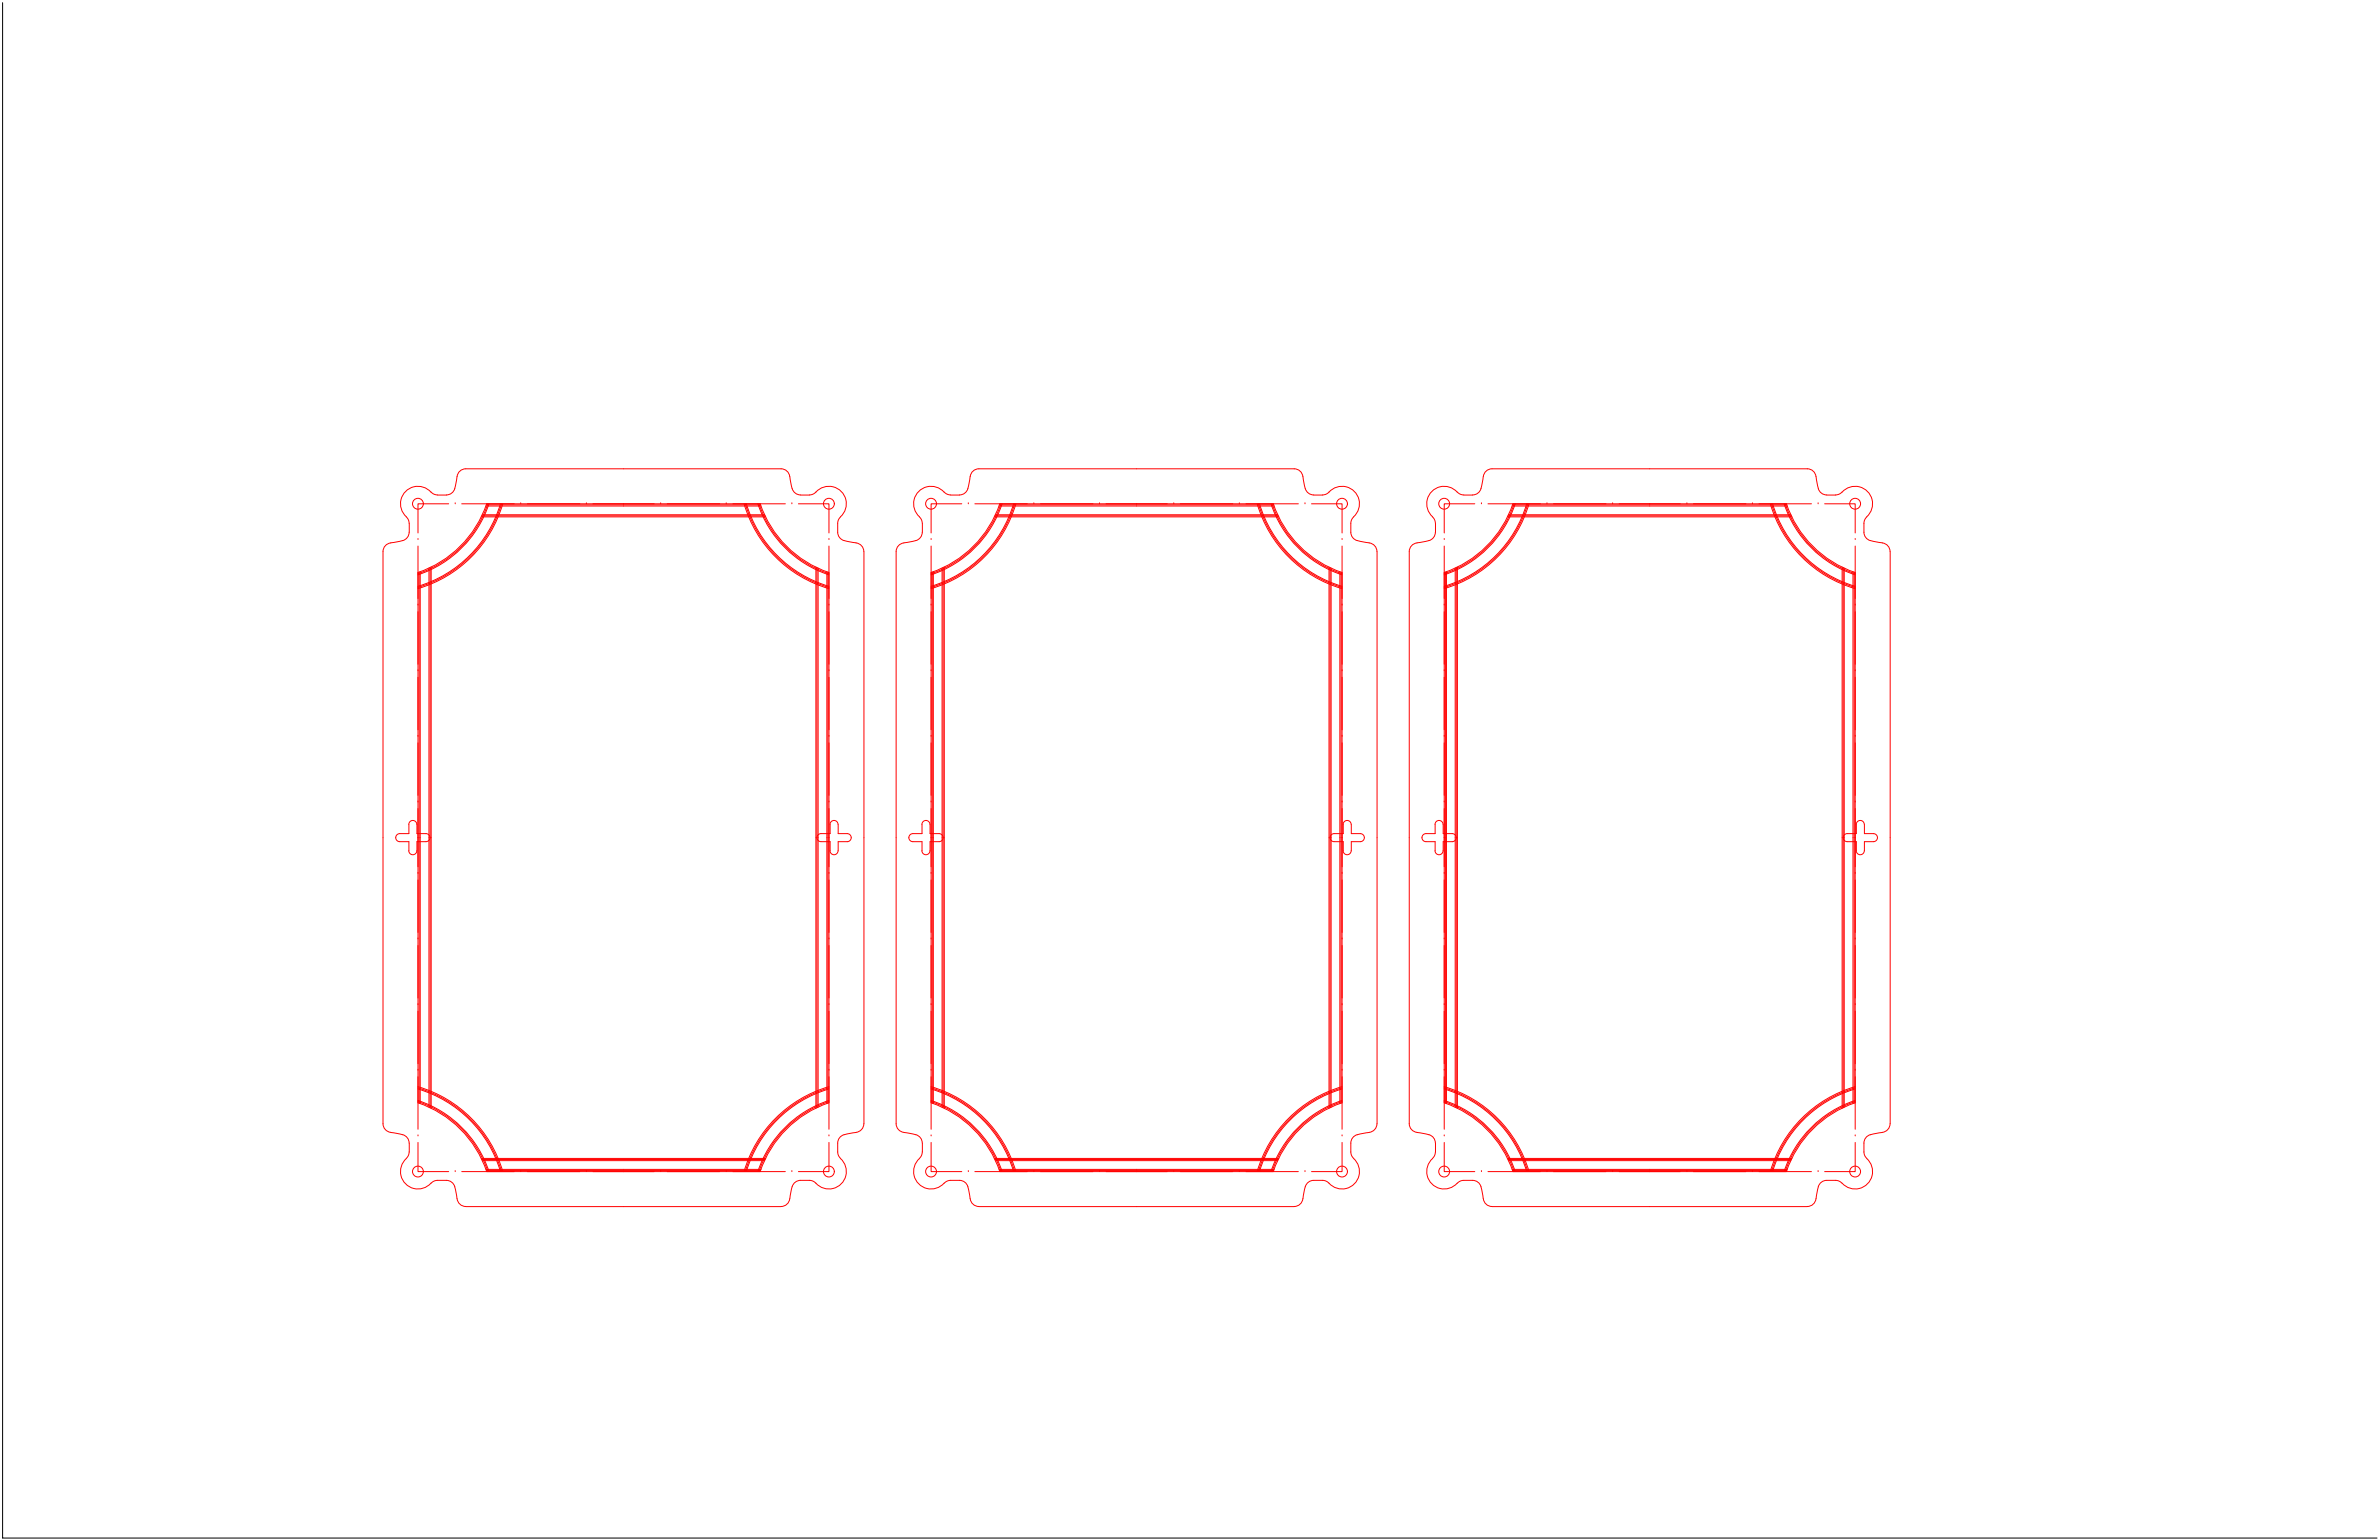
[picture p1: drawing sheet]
<svg xmlns="http://www.w3.org/2000/svg" width="864mm" height="559mm" viewBox="0 0 864 559" stroke-linecap="round" stroke-linejoin="round" font-family="sans-serif">
<!-- layer: CUT -->
<g fill="none" stroke="#f00" stroke-width=".36">
<path d="M156.4 178.6a6.3 6.3 0 0 0-9.2-.3 6.3 6.3 0 0 0 .3 9.2M165.9 172.9l-.2 1.3a5.8 5.8 0 0 1-2.5 5.2l-4.4 .2-1.5-.4-.8-.7M283.5 170.1l1.9 .6 .9 1 .4 1.2M283.6 170.1h-114.5l-1.9 .6-.9 1-.4 1.2M286.7 172.9l.8 4.4M287.6 177.3l.9 1.5 1.5 .7 3.8 .1 1.6-.4 .8-.7M296.2 178.6a6.3 6.3 0 0 1 9.2-.3 6.3 6.3 0 0 1-.3 9.2M342.7 178.6a6.3 6.3 0 0 0-9.2-.3 6.3 6.3 0 0 0 .3 9.2M351.4 177.3l-1 1.5-1.5 .7h-4.3l-1.9-1M352.2 172.9l-.9 4.4M355.3 170.1l-1.8 .6-.9 1-.4 1.2M355.4 170.1h114.4l1.9 .6 .8 1 .4 1.2"/>
<path d="M473 172.9l.1 1.3a5.7 5.7 0 0 0 2.6 5.2l4.4 .2 1.5-.4 .8-.7M482.4 178.6a6.3 6.3 0 0 1 9.2-.3 6.3 6.3 0 0 1-.2 9.2M529 178.6a6.3 6.3 0 0 0-9.2-.3 6.3 6.3 0 0 0 .2 9.2M538.4 172.9l-.1 1.3a5.8 5.8 0 0 1-2.6 5.2l-4.3 .2-1.6-.4-.8-.7M656.1 170.1l1.8 .6 .9 1 .4 1.2M656.1 170.1h-114.5l-1.9 .6-.8 1-.4 1.2M659.3 172.9l.1 1.3a5.8 5.8 0 0 0 2.5 5.2l4.4 .2 1.5-.4 .9-.7M668.7 178.6a6.3 6.3 0 0 1 9.2-.3 6.3 6.3 0 0 1-.2 9.2M141.9 197l-1.3 .4-1 .9-.6 1.8M147.5 187.5l1 1.9v3.7a3.5 3.5 0 0 1-3.5 3.4l-3.1 .5M151.7 195.8h.1M151.7 198.1v211.7"/>
<path d="M162.9 182.8h-11.2v10.6M165.2 182.8h.1M167.6 182.8h117.5M174.8 187.6h103.1M174.9 187.2h102.8M175.1 186.8h102.5M176.5 183.6h99.7M176.6 183.2h99.5M176.7 182.8a39.7 39.7 0 0 1-25 24.9M177.1 182.8a40.2 40.2 0 0 1-25.4 25.4M177.5 182.8a40.5 40.5 0 0 1-25.8 25.8M181.7 182.8a44.5 44.5 0 0 1-30 30"/>
<path d="M182.1 182.8a44.9 44.9 0 0 1-30.4 30.4M182.5 182.8a45.3 45.3 0 0 1-30.8 30.8M189 182.8h.1M212.9 182.8h.1M239.8 182.8h.1M263.6 182.8h.1M270.1 182.8a45.3 45.3 0 0 0 30.8 30.8M270.5 182.8a44.9 44.9 0 0 0 30.4 30.4M270.9 182.8a44.5 44.5 0 0 0 30 30M275.1 182.8a40.5 40.5 0 0 0 25.8 25.8M275.5 182.8a40.2 40.2 0 0 0 25.4 25.4M276 182.8a39.7 39.7 0 0 0 24.9 24.9"/>
<path d="M287.5 182.8h.1M289.8 182.8h11.1v10.6M300.9 195.8h.1M300.9 198.1v211.7M305.1 187.5l-1 1.9v3.7a3.5 3.5 0 0 0 3.5 3.4l3.2 .5M310.8 197l1.2 .4 1 .9 .6 1.8M328.1 197l-1.2 .4-1 .9-.6 1.8M332.5 196.1l-4.4 .9M333.7 187.5l1 1.9v4.3l-.7 1.5-1.5 1M338 195.8h.1M338 198.1v211.7M349.1 182.8h-11.1v10.6"/>
<path d="M351.5 182.8h.1M353.9 182.8h117.4M361 187.6h103.2M361.2 187.2h102.8M361.4 186.8h102.4M362.7 183.6h99.8M362.9 183.2h99.5M362.9 182.8a39.7 39.7 0 0 1-24.9 24.9M363.4 182.8a40.2 40.2 0 0 1-25.4 25.4M363.8 182.8a40.5 40.5 0 0 1-25.8 25.8M367.9 182.8a44.5 44.5 0 0 1-29.9 30M368.3 182.8a44.9 44.9 0 0 1-30.3 30.4"/>
<path d="M368.8 182.8a45.3 45.3 0 0 1-30.8 30.8M375.3 182.8h.1M399.1 182.8h.1M426.1 182.8h.1M449.9 182.8h.1M456.4 182.8a45.3 45.3 0 0 0 30.8 30.8M456.8 182.8a44.9 44.9 0 0 0 30.4 30.4M457.2 182.8a44.5 44.5 0 0 0 30 30M461.4 182.8a40.5 40.5 0 0 0 25.8 25.8M461.8 182.8a40.2 40.2 0 0 0 25.4 25.4M462.2 182.8a39.7 39.7 0 0 0 25 24.9M473.7 182.8h.1"/>
<path d="M476.1 182.8h11.1v10.6M487.2 195.8h.1M487.2 198.1v211.7M491.4 187.5l-1 1.9v3.7a3.5 3.5 0 0 0 3.5 3.4l3.1 .5M497 197l1.3 .4 .9 .9 .6 1.8M514.4 197l-1.3 .4-.9 .9-.6 1.8M520 187.5l.9 1.4 .2 1M521.1 193.1a3.5 3.5 0 0 1-3.6 3.4l-3.1 .5M521.1 189.9v3.2M524.3 195.8h.1M524.3 198.1v211.7M535.4 182.8h-11.1v10.6"/>
<path d="M537.8 182.8h.1M540.1 182.8h117.5M547.3 187.6h103.2M547.5 187.2h102.8M547.7 186.8h102.4M549 183.6h99.8M549.1 183.2h99.5M549.2 182.8a39.7 39.7 0 0 1-25 24.9M549.6 182.8a40.2 40.2 0 0 1-25.3 25.4M550 182.8a40.5 40.5 0 0 1-25.8 25.8M554.2 182.8a44.5 44.5 0 0 1-30 30M554.6 182.8a44.9 44.9 0 0 1-30.4 30.4"/>
<path d="M555.1 182.8a45.3 45.3 0 0 1-30.8 30.8M561.6 182.8h.1M585.4 182.8h.1M612.4 182.8h.1M636.2 182.8h.1M642.6 182.8a45.3 45.3 0 0 0 30.8 30.8M643.1 182.8a44.9 44.9 0 0 0 30.3 30.4M643.5 182.8a44.5 44.5 0 0 0 29.9 30M647.6 182.8a40.5 40.5 0 0 0 25.8 25.8M648 182.8a40.2 40.2 0 0 0 25.4 25.4M648.5 182.8a39.7 39.7 0 0 0 24.9 24.9M660 182.8h.1"/>
<path d="M662.4 182.8h11.1v10.6M673.5 195.8h.1M673.5 198.1v211.7M677.7 187.5l-1 1.9-.1 3.7a3.5 3.5 0 0 0 3.6 3.4l3.1 .5M683.3 197l1.2 .4 1 .9 .6 1.8M139 200.2v207.5a3.6 3.6 0 0 0 4.1 3.4 5.8 5.8 0 0 1 5.2 2.5l.2 1.2M151.7 219.6h.1M152.2 207.6v192.7M152.5 207.5v192.9M155.7 206.2v195.5M156.1 206v195.9M156.5 205.8v196.3"/>
<path d="M296.2 205.8v196.3M296.6 206v195.9M297 206.2v195.5M300.2 207.5v192.9M300.5 207.6v192.7M300.9 219.6h.1M313.6 200.2v207.6M325.3 200.2v207.5a3.6 3.6 0 0 0 4.1 3.4l3.1 .6M338 219.6h.1M338.4 207.6v192.7M338.8 207.5v192.9M342 206.2v195.5"/>
<path d="M342.4 206v195.9M342.8 205.8v196.3M482.4 205.8v196.3M482.8 206v195.9M483.2 206.2v195.5M486.4 207.5v192.9M486.8 207.6v192.7M487.2 219.6h.1M499.9 200.2l-.1 207.5a3.6 3.6 0 0 1-4 3.4 5.8 5.8 0 0 0-5.2 2.5l-.2 1.2M511.6 200.2v207.5a3.6 3.6 0 0 0 4 3.4 5.8 5.8 0 0 1 5.2 2.5l.3 1.2M524.3 219.6h.1M524.7 207.6v192.7"/>
<path d="M525.1 207.5v192.9M528.2 206.2v195.5M528.6 206v195.9M529.1 205.8v196.3M668.7 205.8v196.3M669.1 206v195.9M669.5 206.2v195.5M672.6 207.5v192.9M673.1 207.6v192.7M673.5 219.6h.1M686.2 200.2v207.6M151.7 243.4h.1"/>
<path d="M300.9 243.4h.1M338 243.4h.1M487.2 243.4h.1M524.3 243.4h.1M673.5 243.4h.1M151.7 267.2h.1M300.9 267.2h.1M338 267.2h.1M487.2 267.2h.1M524.3 267.2h.1M673.5 267.2h.1M148.4 299.2a1.46 1.46 0 0 1 1.5-1.5 1.46 1.46 0 0 1 1.4 1.5"/>
<path d="M148.4 299.2v3.3h-3.3a1.46 1.46 0 0 0-1.4 1.4 1.46 1.46 0 0 0 1.4 1.5h3.3v3.3M151.4 299.2v3.3h3.2a1.46 1.46 0 0 1 1.5 1.4 1.46 1.46 0 0 1-1.5 1.5h-3.2v3.3M151.7 291h.1M300.9 291h.1M301.3 299.2a1.46 1.46 0 0 1 1.5-1.5 1.46 1.46 0 0 1 1.4 1.5M301.3 299.2v3.3h-3.3a1.46 1.46 0 0 0-1.4 1.4 1.46 1.46 0 0 0 1.4 1.5h3.3v3.3M304.3 299.2v3.3h3.2a1.46 1.46 0 0 1 1.5 1.4 1.46 1.46 0 0 1-1.5 1.5h-3.2v3.3M334.7 299.2a1.46 1.46 0 0 1 1.4-1.5 1.46 1.46 0 0 1 1.5 1.5M334.7 299.2v3.3h-3.3M337.6 299.2v3.3h3.3M338 291h.1M487.2 291h.1"/>
<path d="M487.6 299.2a1.46 1.46 0 0 1 1.4-1.5 1.46 1.46 0 0 1 1.5 1.5M487.6 299.2v3.3h-3.3M490.5 299.2v3.3h3.3M520.9 299.2a1.46 1.46 0 0 1 1.5-1.5 1.46 1.46 0 0 1 1.4 1.5M521 299.2v3.3h-3.4a1.46 1.46 0 0 0-1.4 1.4 1.46 1.46 0 0 0 1.4 1.5h3.4v3.3M523.9 299.2v3.3h3.3a1.46 1.46 0 0 1 1.4 1.4 1.46 1.46 0 0 1-1.4 1.5h-3.3v3.3M524.3 291h.1M673.5 291h.1M673.8 299.2a1.46 1.46 0 0 1 1.5-1.5 1.46 1.46 0 0 1 1.5 1.5M673.9 299.2v3.3h-3.3a1.46 1.46 0 0 0-1.5 1.4 1.46 1.46 0 0 0 1.5 1.5h3.3v3.3M676.8 299.2v3.3h3.3a1.46 1.46 0 0 1 1.4 1.4 1.46 1.46 0 0 1-1.4 1.5h-3.3v3.3M148.4 308.7a1.46 1.46 0 0 0 1.5 1.4 1.46 1.46 0 0 0 1.4-1.4"/>
<path d="M151.7 316.9h.1M300.9 316.9h.1M301.3 308.7a1.46 1.46 0 0 0 1.5 1.4 1.46 1.46 0 0 0 1.4-1.4M331.4 302.5a1.46 1.46 0 0 0-1.5 1.4 1.46 1.46 0 0 0 1.5 1.5M331.4 305.4h3.3v3.3M334.7 308.7a1.46 1.46 0 0 0 1.4 1.4 1.46 1.46 0 0 0 1.5-1.4M338 316.9h.1M340.9 302.5a1.46 1.46 0 0 1 1.5 1.4 1.46 1.46 0 0 1-1.5 1.5M340.9 305.4h-3.3v3.3M484.3 302.5a1.46 1.46 0 0 0-1.5 1.4 1.46 1.46 0 0 0 1.5 1.5M484.3 305.4h3.3v3.3M487.2 316.9h.1"/>
<path d="M487.6 308.7a1.46 1.46 0 0 0 1.4 1.4 1.46 1.46 0 0 0 1.5-1.4M493.8 302.5a1.46 1.46 0 0 1 1.5 1.4 1.46 1.46 0 0 1-1.5 1.5M493.8 305.4h-3.3v3.3M520.9 308.7a1.46 1.46 0 0 0 1.5 1.4 1.46 1.46 0 0 0 1.4-1.4M524.3 316.9h.1M673.5 316.9h.1M673.8 308.7a1.46 1.46 0 0 0 1.5 1.4 1.46 1.46 0 0 0 1.5-1.4M151.7 340.7h.1M300.9 340.7h.1M338 340.7h.1M487.2 340.7h.1M524.3 340.7h.1"/>
<path d="M673.5 340.7h.1M151.7 364.5h.1M300.9 364.5h.1M338 364.5h.1M487.2 364.5h.1M524.3 364.5h.1M673.5 364.5h.1M151.7 394.7a44.9 44.9 0 0 1 30.4 30.4M151.7 399.3a40.5 40.5 0 0 1 25.8 25.8M151.7 395.1a44.5 44.5 0 0 1 30 30M151.7 394.3a45.3 45.3 0 0 1 30.8 30.8M151.7 399.7a40.2 40.2 0 0 1 25.4 25.4"/>
<path d="M151.7 388.3h.1M300.9 399.7a40.2 40.2 0 0 0-25.4 25.4M300.9 394.3a45.3 45.3 0 0 0-30.8 30.8M300.9 395.1a44.5 44.5 0 0 0-30 30M300.9 399.3a40.5 40.5 0 0 0-25.8 25.8M300.9 394.7a44.9 44.9 0 0 0-30.4 30.4M300.9 388.3h.1M338 394.7a44.9 44.9 0 0 1 30.3 30.4M338 399.3a40.5 40.5 0 0 1 25.8 25.8M338 395.1a44.5 44.5 0 0 1 29.9 30M338 394.3a45.3 45.3 0 0 1 30.8 30.8M338 399.7a40.2 40.2 0 0 1 25.4 25.4"/>
<path d="M338 388.3h.1M487.2 399.7a40.2 40.2 0 0 0-25.4 25.4M487.2 394.3a45.3 45.3 0 0 0-30.8 30.8M487.2 395.1a44.5 44.5 0 0 0-30 30M487.2 399.3a40.5 40.5 0 0 0-25.8 25.8M487.2 394.7a44.9 44.9 0 0 0-30.4 30.4M487.2 388.3h.1M524.2 394.7a44.9 44.9 0 0 1 30.4 30.4M524.2 399.3a40.5 40.5 0 0 1 25.8 25.8M524.2 395.1a44.5 44.5 0 0 1 30 30M524.3 394.3a45.3 45.3 0 0 1 30.8 30.8M524.3 399.7a40.2 40.2 0 0 1 25.3 25.4"/>
<path d="M524.3 388.3h.1M673.4 399.7a40.2 40.2 0 0 0-25.4 25.4M673.4 394.3a45.3 45.3 0 0 0-30.8 30.8M673.4 395.1a44.5 44.5 0 0 0-29.9 30M673.4 399.3a40.5 40.5 0 0 0-25.8 25.8M673.4 394.7a44.9 44.9 0 0 0-30.3 30.4M673.5 388.3h.1M148.6 414.8l-.1 3.7-.4 1a8.3 8.3 0 0 0-2.7 5.6 6.4 6.4 0 0 0 4.3 6 6.4 6.4 0 0 0 7.2-2.1l1.4-.7h3.7a3.5 3.5 0 0 1 3.4 3.5l.1 .7a5.9 5.9 0 0 0 2.3 5l1.3 .3h114.5M151.7 400.2a39.7 39.7 0 0 1 25 24.9M151.7 412.2h.1M151.7 414.5v10.6h11.2M300.9 400.2a39.7 39.7 0 0 0-24.9 24.9"/>
<path d="M300.9 412.2h.1M300.9 414.5v10.6h-11.1M304.1 414.8v3.2l.4 1.5a8.3 8.3 0 0 1 2.7 5.6 6.4 6.4 0 0 1-4.3 6 6.4 6.4 0 0 1-7.1-2.1l-1.4-.7-4.4 .1-1.5 .7-.9 1.5M313.6 407.7a3.6 3.6 0 0 1-4.1 3.4 5.8 5.8 0 0 0-5.2 2.5l-.2 1.2M332.5 411.7l1.5 .9 .6 1 .2 1.2M334.8 414.8l-.1 3.7-1 1.8M338 400.2a39.7 39.7 0 0 1 24.9 24.9M338 412.2h.1M338 414.5v10.6h11.1M487.2 400.2a39.7 39.7 0 0 0-25 24.9M487.2 412.2h.1M487.2 414.5v10.6h-11.1"/>
<path d="M490.4 414.8v3.2l.4 1.5a8.3 8.3 0 0 1 2.7 5.6 6.4 6.4 0 0 1-4.3 6 6.4 6.4 0 0 1-7.1-2.1l-1.5-.7h-3.7a3.9 3.9 0 0 0-3.5 4.2l-.4 2.5M521.1 418l-.4 1.5a8.3 8.3 0 0 0-2.8 5.6 6.4 6.4 0 0 0 4.4 6 6.4 6.4 0 0 0 7.1-2.1l1.4-.7h3.8a3.5 3.5 0 0 1 3.3 3.5l.1 .7a5.9 5.9 0 0 0 2.3 5l1.3 .3h114.5M521.1 414.8v3.2M524.2 400.2a39.7 39.7 0 0 1 25 24.9M524.3 412.2h.1M524.3 414.5v10.6h11.1M673.4 400.2a39.7 39.7 0 0 0-24.9 24.9M673.5 412.2h.1M673.5 414.5v10.6h-11.1M676.6 414.8v3.2l.4 1.5a8.3 8.3 0 0 1 2.8 5.6 6.3 6.3 0 0 1-4.1 5.9 6.3 6.3 0 0 1-7-1.7M686.1 407.7a3.6 3.6 0 0 1-4.1 3.4 5.8 5.8 0 0 0-5.2 2.5l-.2 1.2M165.2 425.1h.1"/>
<path d="M167.6 425.1h117.5M174.8 420.3h103.1M174.9 420.7h102.8M175.1 421.1h102.5M176.5 424.3h99.7M176.6 424.7h99.5M189 425.1h.1M212.9 425.1h.1M239.8 425.1h.1M263.6 425.1h.1M287.5 425.1h.1M287.5 430.6l-.4 1.9a5.9 5.9 0 0 1-2.3 5l-1.3 .3"/>
<path d="M333.8 420.4a6.3 6.3 0 0 0-.3 9.2 6.3 6.3 0 0 0 9.2-.3M342.7 429.4l1.9-1.1 4.3 .1 1.5 .7 1 1.5M351.3 430.6l.9 4.4M351.5 425.1h.1M352.2 435l.4 1.2 .9 1 1.8 .6M353.9 425.1h117.4M361 420.3h103.2M361.2 420.7h102.8M361.4 421.1h102.4M362.7 424.3h99.8M362.9 424.7h99.5M375.3 425.1h.1"/>
<path d="M399.1 425.1h.1M426.1 425.1h.1M449.9 425.1h.1M472.9 435l-.4 1.2-.8 1-1.9 .6h-114.4M473.7 425.1h.1M537.8 425.1h.1M540.1 425.1h117.5M547.3 420.3h103.2M547.5 420.7h102.8M547.7 421.1h102.4M549 424.3h99.8M549.1 424.7h99.5"/>
<path d="M561.6 425.1h.1M585.4 425.1h.1M612.4 425.1h.1M636.2 425.1h.1M660 425.1h.1M668.7 429.4l-1.8-1.1h-3.8a3.5 3.5 0 0 0-3.3 3.5l-.2 .7a5.9 5.9 0 0 1-2.2 5l-1.3 .3"/>
<circle cx="151.7" cy="182.8" r="1.97"/>
<circle cx="300.9" cy="182.8" r="1.97"/>
<circle cx="338" cy="182.8" r="1.97"/>
<circle cx="487.2" cy="182.8" r="1.97"/>
<circle cx="524.2" cy="182.8" r="1.97"/>
<circle cx="673.4" cy="182.8" r="1.97"/>
<circle cx="151.7" cy="425.1" r="1.97"/>
<circle cx="300.9" cy="425.1" r="1.97"/>
<circle cx="338" cy="425.1" r="1.97"/>
<circle cx="487.2" cy="425.1" r="1.97"/>
<circle cx="524.2" cy="425.1" r="1.97"/>
<circle cx="673.4" cy="425.1" r="1.97"/>
</g>
<!-- layer: 0 -->
<path d="M.9 .9v557.2h862M.9 558.1h.1" fill="none" stroke="#000" stroke-width=".36"/>
</svg>
